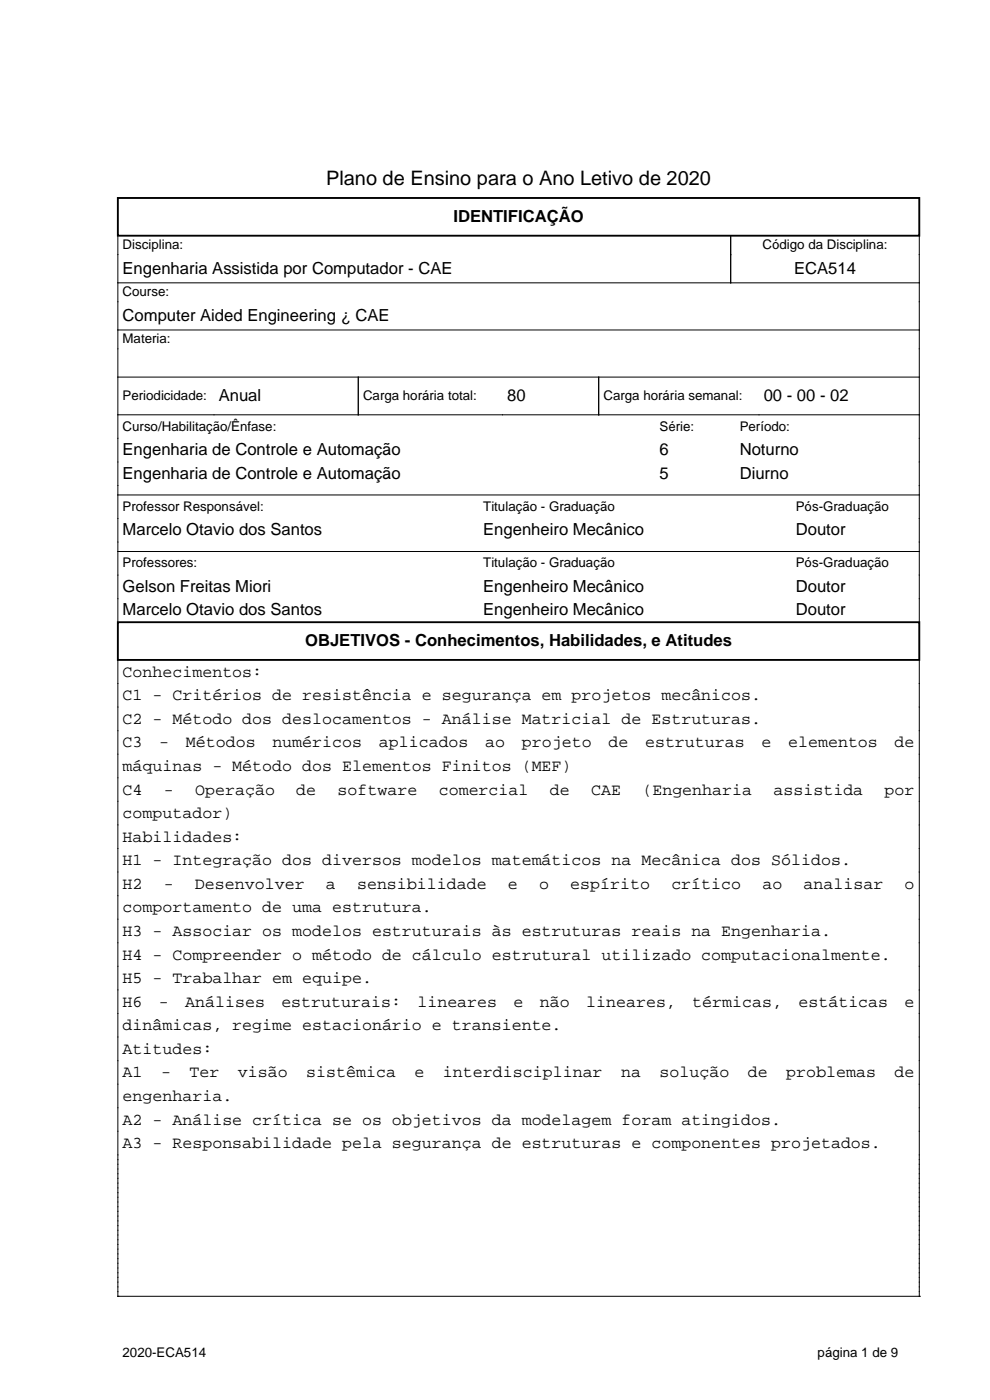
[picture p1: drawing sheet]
<svg xmlns="http://www.w3.org/2000/svg" width="210mm" height="297mm" viewBox="0 0 210 297" stroke-linecap="round" stroke-linejoin="round" font-family="sans-serif">
<defs><g id="words">
<text font-size="4.2" x="69.2" y="39.3">Plano de Ensino para o Ano Letivo de 2020</text>
<g font-size="3.5">
<text x="96.2" y="47.1">IDENTIFICAÇÃO</text>
<text x="26" y="58.1">Engenharia Assistida por Computador - CAE</text>
<text x="168.4" y="58.1">ECA514</text>
<text x="26" y="68.1">Computer Aided Engineering ¿ CAE</text>
<text x="46.4" y="85.1">Anual</text>
<text x="107.6" y="85.1">80</text>
<text x="162" y="85.1">00 - 00 - 02</text>
<text x="26" y="96.6">Engenharia de Controle e Automação</text>
<text x="26" y="101.6">Engenharia de Controle e Automação</text>
<text x="139.9" y="96.6">6</text>
<text x="139.9" y="101.6">5</text>
<text x="156.9" y="96.6">Noturno</text>
<text x="156.9" y="101.6">Diurno</text>
<text x="26" y="113.6">Marcelo Otavio dos Santos</text>
<text x="102.5" y="113.6">Engenheiro Mecânico</text>
<text x="168.8" y="113.6">Doutor</text>
<text x="26" y="125.6">Gelson Freitas Miori</text>
<text x="102.5" y="125.6">Engenheiro Mecânico</text>
<text x="168.8" y="125.6">Doutor</text>
<text x="26" y="130.6">Marcelo Otavio dos Santos</text>
<text x="102.5" y="130.6">Engenheiro Mecânico</text>
<text x="168.8" y="130.6">Doutor</text>
<text x="64.7" y="137.1">OBJETIVOS - Conhecimentos, Habilidades, e Atitudes</text>
<text x="26" y="143.6">Conhecimentos:</text>
<text x="26" y="148.6">C1 - Critérios de resistência e segurança em projetos mecânicos.</text>
<text x="26" y="153.6">C2 - Método dos deslocamentos - Análise Matricial de Estruturas.</text>
<text x="26" y="158.6">C3</text>
<text x="33.8" y="158.6">-</text>
<text x="39.4" y="158.6">Métodos</text>
<text x="57.8" y="158.6">numéricos</text>
<text x="80.4" y="158.6">aplicados</text>
<text x="102.9" y="158.6">ao</text>
<text x="110.7" y="158.6">projeto</text>
<text x="129.1" y="158.6">de</text>
<text x="136.8" y="158.6">estruturas</text>
<text x="161.5" y="158.6">e</text>
<text x="167.2" y="158.6">elementos</text>
<text x="189.8" y="158.6">de</text>
<text x="26" y="163.6">máquinas - Método dos Elementos Finitos (MEF)</text>
<text x="26" y="168.6">C4</text>
<text x="26" y="173.6">computador)</text>
<text x="34.8" y="168.6">-</text>
<text x="41.4" y="168.6">Operação</text>
<text x="62.9" y="168.6">de</text>
<text x="71.6" y="168.6">software</text>
<text x="93.1" y="168.6">comercial</text>
<text x="116.6" y="168.6">de</text>
<text x="125.4" y="168.6">CAE</text>
<text x="136.3" y="168.6">(Engenharia</text>
<text x="164.1" y="168.6">assistida</text>
<text x="187.6" y="168.6">por</text>
<text x="26" y="178.6">Habilidades:</text>
<text x="26" y="183.6">H1 - Integração dos diversos modelos matemáticos na Mecânica dos Sólidos.</text>
<text x="26" y="188.6">H2</text>
<text x="34.7" y="188.6">-</text>
<text x="41.3" y="188.6">Desenvolver</text>
<text x="69.1" y="188.6">a</text>
<text x="75.7" y="188.6">sensibilidade</text>
<text x="107.8" y="188.6">e</text>
<text x="114.4" y="188.6">o</text>
<text x="121" y="188.6">espírito</text>
<text x="142.4" y="188.6">crítico</text>
<text x="161.7" y="188.6">ao</text>
<text x="170.5" y="188.6">analisar</text>
<text x="191.9" y="188.6">o</text>
<text x="26" y="193.6">comportamento de uma estrutura.</text>
<text x="26" y="198.6">H3 - Associar os modelos estruturais às estruturas reais na Engenharia.</text>
<text x="26" y="203.6">H4 - Compreender o método de cálculo estrutural utilizado computacionalmente.</text>
<text x="26" y="208.6">H5 - Trabalhar em equipe.</text>
<text x="26" y="213.6">H6</text>
<text x="33.7" y="213.6">-</text>
<text x="39.3" y="213.6">Análises</text>
<text x="59.7" y="213.6">estruturais:</text>
<text x="88.5" y="213.6">lineares</text>
<text x="108.9" y="213.6">e</text>
<text x="114.5" y="213.6">não</text>
<text x="124.3" y="213.6">lineares,</text>
<text x="146.9" y="213.6">térmicas,</text>
<text x="169.4" y="213.6">estáticas</text>
<text x="191.9" y="213.6">e</text>
<text x="26" y="218.6">dinâmicas, regime estacionário e transiente.</text>
<text x="26" y="223.6">Atitudes:</text>
<text x="26" y="228.6">A1</text>
<text x="26" y="233.6">engenharia.</text>
<text x="34.2" y="228.6">-</text>
<text x="40.2" y="228.6">Ter</text>
<text x="50.5" y="228.6">visão</text>
<text x="65" y="228.6">sistêmica</text>
<text x="87.9" y="228.6">e</text>
<text x="94" y="228.6">interdisciplinar</text>
<text x="131.8" y="228.6">na</text>
<text x="139.9" y="228.6">solução</text>
<text x="158.6" y="228.6">de</text>
<text x="166.8" y="228.6">problemas</text>
<text x="189.8" y="228.6">de</text>
<text x="26" y="238.6">A2 - Análise crítica se os objetivos da modelagem foram atingidos.</text>
<text x="26" y="243.6">A3 - Responsabilidade pela segurança de estruturas e componentes projetados.</text>
</g>
<g font-size="2.8">
<text x="26" y="52.8">Disciplina:</text>
<text x="161.7" y="52.8">Código da Disciplina:</text>
<text x="26" y="62.8">Course:</text>
<text x="26" y="72.8">Materia:</text>
<text x="26" y="84.8">Periodicidade:</text>
<text x="77" y="84.8">Carga horária total:</text>
<text x="128" y="84.8">Carga horária semanal:</text>
<text x="26" y="91.3">Curso/Habilitação/Ênfase:</text>
<text x="139.9" y="91.3">Série:</text>
<text x="156.9" y="91.3">Período:</text>
<text x="26" y="108.3">Professor Responsável:</text>
<text x="102.5" y="108.3">Titulação - Graduação</text>
<text x="168.8" y="108.3">Pós-Graduação</text>
<text x="26" y="120.3">Professores:</text>
<text x="102.5" y="120.3">Titulação - Graduação</text>
<text x="168.8" y="120.3">Pós-Graduação</text>
<text x="26" y="287.8">2020-ECA514</text>
<text x="173.4" y="287.8">página 1 de 9</text>
</g>
</g></defs>
<path d="M25 42h170v8h-170zM25 132h170v8h-170z" fill="none" stroke="#000" stroke-width=".4"/>
<g fill="none" stroke="#000" stroke-width=".21">
<path d="M25 50v82M155 50v10M195 50v82M25 60h170M25 70h170M25 80h170M76 80v8M127 80v8M25 88h170M25 105h170M25 117h170M25 140v135"/>
<path d="M195 140v135M25 275h.1M25 275h170M195 275h.1"/>
</g>
<use href="#words"/>
</svg>
